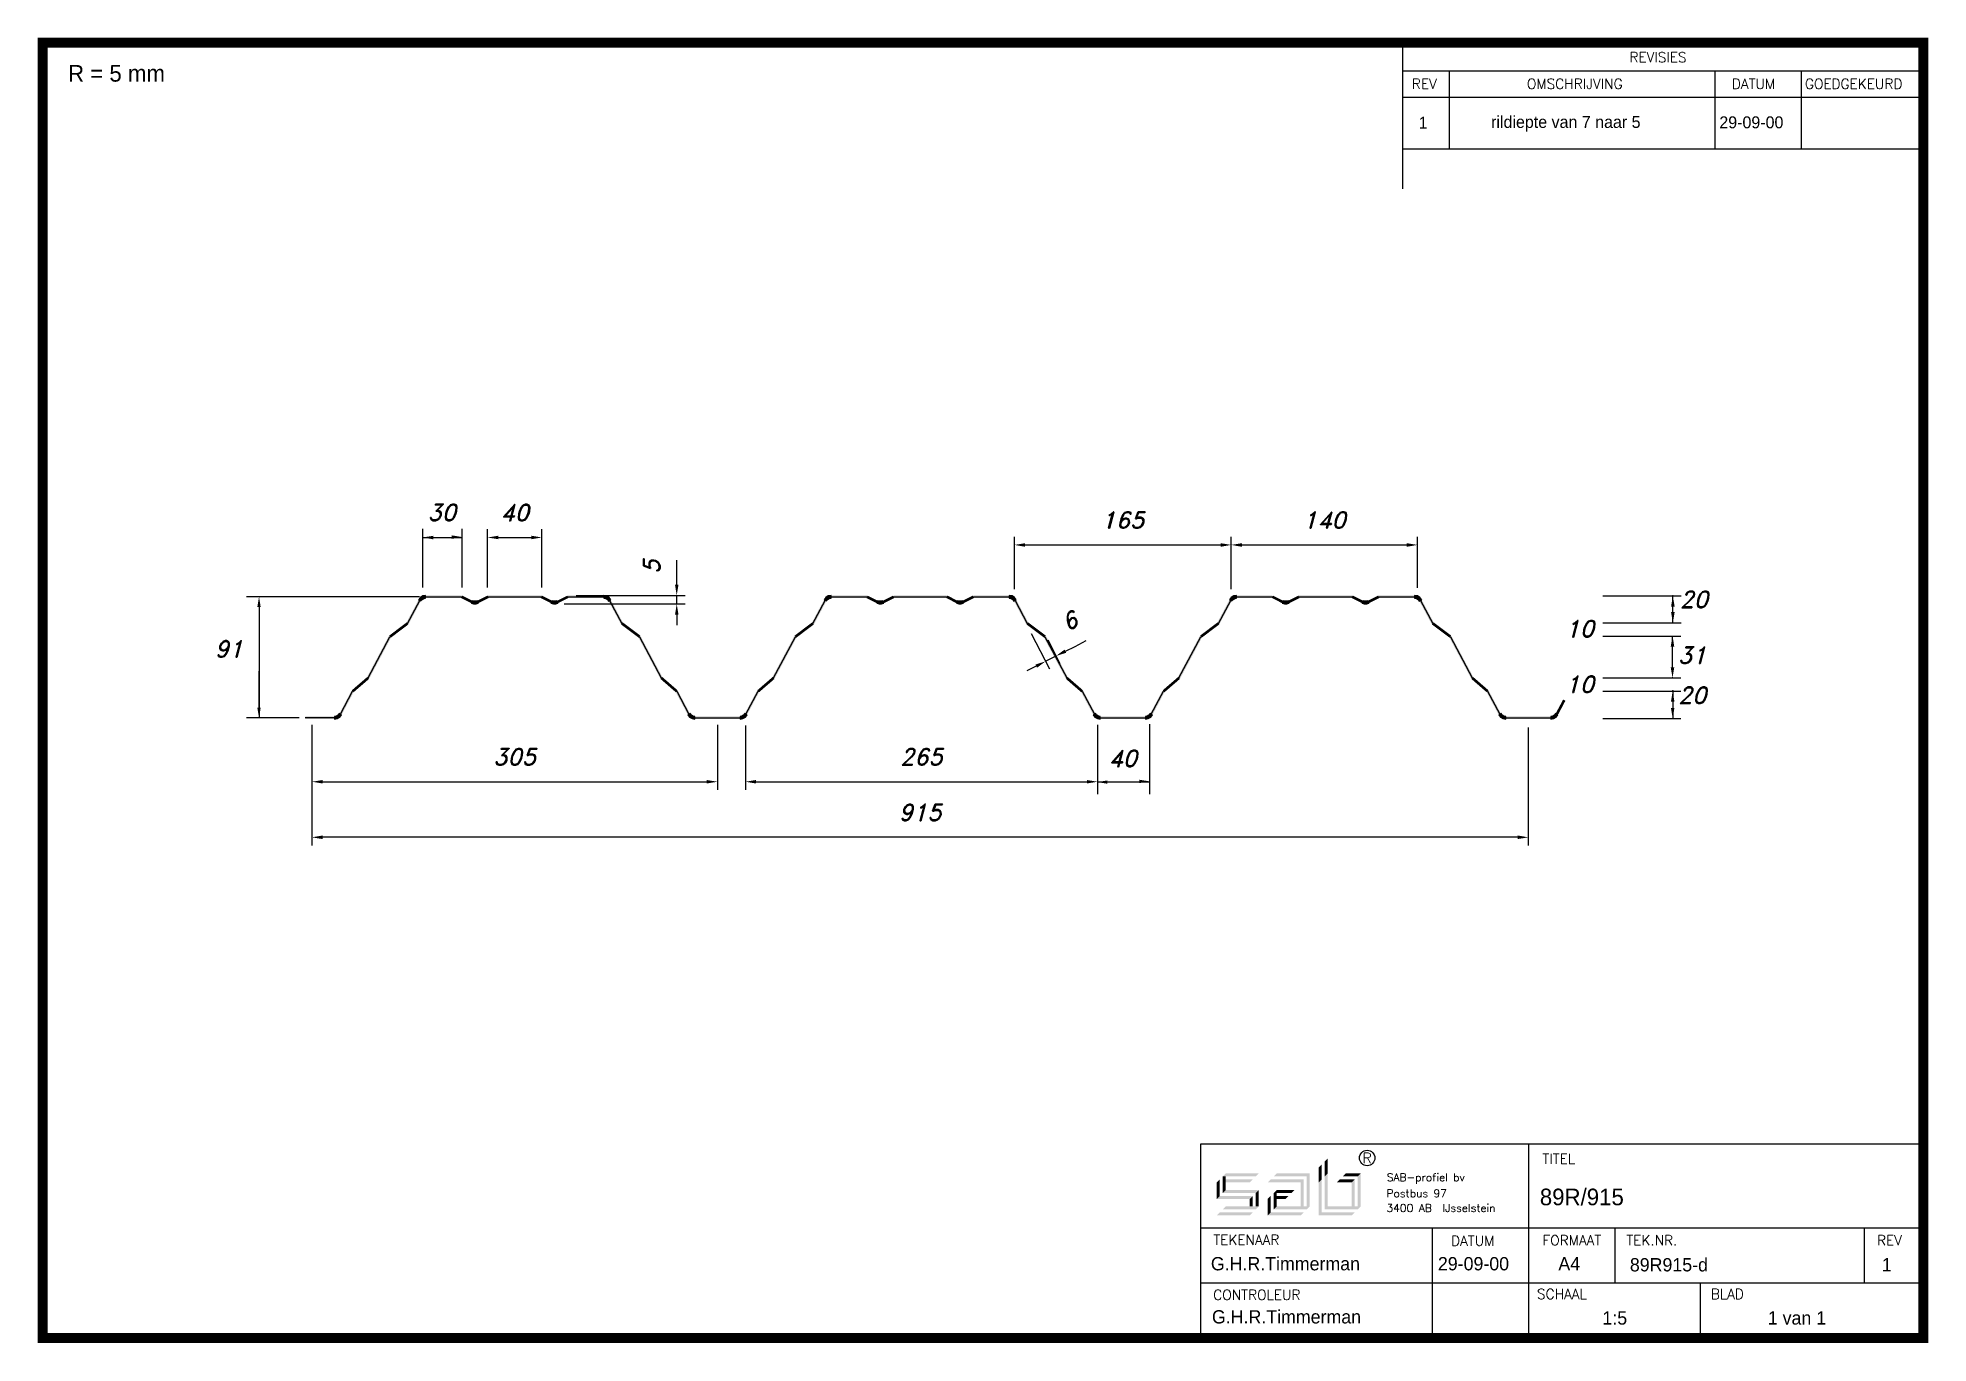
# Model space of a CAD drawing. Extents: x 56 to 1478, y 60 to 1041.
import ezdxf
from ezdxf.enums import TextEntityAlignment as Align

# ---------------------------------------------------------------- set-up
doc = ezdxf.new("R2010")
doc.units = 0
doc.header["$MEASUREMENT"] = 0
doc.layers.get('0').update_dxf_attribs({"linetype": 'CONTINUOUS'})
doc.layers.get('DEFPOINTS').update_dxf_attribs({"linetype": 'CONTINUOUS'})
for name, color, linetype in [('1', 7, 'CONTINUOUS'), ('KADER', 7, 'CONTINUOUS'), ('TEKENING', 7, 'CONTINUOUS'), ('TEKMAP', 7, 'CONTINUOUS')]:
    doc.layers.add(name, color=color, linetype=linetype)
doc.styles.add('ADESK2', font='romans')
doc.styles.add('ROMAND', font='romand')
doc.styles.add('ROMANS', font='romans', dxfattribs={"height": 4})
doc.styles.get("Standard").update_dxf_attribs({"font": 'unvr56w.TTF'})

msp = doc.modelspace()

# ---------------------------------------------------------------- texts
for s, p in [('1', (1095, 973)), ('rildiepte van 7 naar 5', (1149.5, 973.6)), ('29-09-00', (1321.2, 973.3))]:
    msp.add_text(s, height=9).set_placement(p)
at = {"color": 7, "linetype": 'BYBLOCK', "style": 'ROMAND', "oblique": 15}
msp.add_text('30', height=12.5, dxfattribs=at).set_placement((360.2, 678.2), align=Align.CENTER)
at = {"color": 0, "linetype": 'BYBLOCK', "style": 'ROMAND', "oblique": 15}
for s, p in [('40', (415, 678.1)), ('165', (872.5, 672.5)), ('140', (1024.1, 672.5)), ('305', (415, 494.4)), ('265', (720.9, 494.4)), ('915', (720, 452.6))]:
    msp.add_text(s, height=12.5, dxfattribs=at).set_placement(p, align=Align.CENTER)
for s, rotation, p in [('5', 90, (524.4, 643.6)), ('6', 27.0756, (835.3, 597.2))]:
    msp.add_text(s, height=12.5, rotation=rotation, dxfattribs=at).set_placement(p, align=Align.CENTER)
at = {"color": 7, "style": 'ROMAND', "oblique": 15}
for s, p in [('91', (200.1, 575.5)), ('40', (872.4, 493.2))]:
    msp.add_text(s, height=12.5, dxfattribs=at).set_placement(p, align=Align.CENTER)
at = {"layer": 'TEKMAP', "color": 7, "linetype": 'BYBLOCK', "style": 'ROMAND', "oblique": 15}
for p in [(1302, 612.8), (1300.8, 540.7)]:
    msp.add_text('20', height=12.5, dxfattribs=at).set_placement(p, align=Align.CENTER)
for s, p in [('10', (1216.3, 597)), ('31', (1300.8, 577)), ('10', (1216.3, 555.2))]:
    msp.add_text(s, height=12.5, dxfattribs=at).set_placement(p, align=Align.MIDDLE)

# ---------------------------------------------------------------- blocks, each defined once
blk = doc.blocks.new('A$C1F8A05FD')
blk.add_text('R = 5 mm', height=12.5).set_placement((1.8, 5.3))
blk = doc.blocks.new('SABKADER')
for p, q in [((150.23, 42.44), (258.89, 42.44)), ((150.23, 13.24), (150.23, 42.44)), ((199.58, 13.24), (199.58, 42.44)), ((150.23, 29.84), (258.89, 29.84)), ((185, 29.84), (185, 13.24)), ((212.57, 21.54), (212.57, 29.84)), ((250.08, 21.54), (250.08, 29.84)), ((150.23, 21.54), (196.59, 21.54)), ((196.59, 21.54), (258.89, 21.54))]:
    blk.add_line(p, q)
at = {"const_width": 1.5}
blk.add_lwpolyline([(-24.02, 208.07), (-24.02, 13.24), (-6.02, 13.24), (258.89, 13.24), (258.89, 208.07), (-6.02, 208.07)], close=True, dxfattribs=at)
for points in [[(180.56, 208.07), (180.56, 186.08)], [(180.56, 203.85), (258.89, 203.85)], [(187.56, 203.85), (187.56, 192.08)], [(227.56, 203.85), (227.56, 192.08)], [(240.56, 192.08), (240.56, 203.85)], [(258.89, 199.85), (180.56, 199.85)], [(258.89, 192.08), (180.56, 192.08)], [(225.4, 13.24), (225.4, 21.54)]]:
    blk.add_lwpolyline(points)
at = {"layer": 'KADER', "color": 7, "linetype": 'CONTINUOUS'}
for points in [[(168.86, 37.56), (168.86, 39.82), (169.31, 38.01), (169.31, 40.27)], [(168.86, 37.56), (168.86, 39.82), (169.31, 38.01), (169.31, 40.27)], [(152.61, 34.18), (153.06, 34.63), (152.61, 36.66), (153.06, 37.11)], [(152.61, 34.18), (153.06, 34.63), (152.61, 36.66), (153.06, 37.11)], [(153.51, 37.56), (153.97, 38.01), (158.48, 37.56), (158.93, 38.01)], [(153.51, 37.56), (153.97, 38.01), (158.48, 37.56), (158.93, 38.01)], [(153.51, 37.56), (153.97, 38.01), (158.48, 37.56), (158.93, 38.01)], [(153.51, 37.56), (153.97, 38.01), (158.48, 37.56), (158.93, 38.01)], [(153.51, 37.56), (153.97, 37.56), (153.51, 35.08), (153.97, 35.53)], [(153.51, 37.56), (153.97, 37.56), (153.51, 35.08), (153.97, 35.53)], [(153.97, 37.11), (158.03, 37.11), (153.97, 36.66), (157.58, 36.66)], [(153.97, 37.11), (158.03, 37.11), (153.97, 36.66), (157.58, 36.66)], [(160.28, 36.66), (160.73, 37.11), (165.25, 36.66), (165.7, 37.11)], [(160.28, 36.66), (160.73, 37.11), (165.25, 36.66), (165.7, 37.11)], [(161.19, 37.56), (161.64, 38.01), (166.15, 37.56), (166.6, 38.01)], [(161.19, 37.56), (161.64, 38.01), (166.15, 37.56), (166.6, 38.01)], [(165.7, 37.11), (165.7, 33.05), (165.25, 36.66), (165.25, 33.05)], [(165.7, 37.11), (165.7, 33.05), (165.25, 36.66), (165.25, 33.05)], [(166.6, 38.01), (166.6, 33.05), (166.15, 37.56), (166.15, 33.05)], [(166.6, 38.01), (166.6, 33.05), (166.15, 37.56), (166.15, 33.05)], [(167.95, 36.66), (167.95, 38.92), (168.4, 37.11), (168.4, 39.37)], [(167.95, 36.66), (167.95, 38.92), (168.4, 37.11), (168.4, 39.37)], [(167.95, 31.7), (168.4, 32.15), (167.95, 36.66), (168.4, 37.11)], [(167.95, 31.7), (168.4, 32.15), (167.95, 36.66), (168.4, 37.11)], [(168.86, 32.6), (169.31, 33.05), (168.86, 37.56), (169.31, 38.01)], [(168.86, 32.6), (169.31, 33.05), (168.86, 37.56), (169.31, 38.01)], [(173.37, 37.11), (171.11, 37.11), (172.92, 36.66), (170.66, 36.66)], [(173.37, 37.11), (171.11, 37.11), (172.92, 36.66), (170.66, 36.66)], [(174.27, 38.01), (172.01, 38.01), (173.82, 37.56), (171.56, 37.56)], [(174.27, 38.01), (172.01, 38.01), (173.82, 37.56), (171.56, 37.56)], [(173.37, 37.11), (173.37, 33.05), (172.92, 36.66), (172.92, 33.05)], [(173.37, 37.11), (173.37, 33.05), (172.92, 36.66), (172.92, 33.05)], [(174.27, 38.01), (174.27, 33.05), (173.82, 37.56), (173.82, 33.05)], [(174.27, 38.01), (174.27, 33.05), (173.82, 37.56), (173.82, 33.05)], [(152.61, 34.18), (153.06, 34.63), (157.58, 34.18), (158.03, 34.63)], [(152.61, 34.18), (153.06, 34.63), (157.58, 34.18), (158.03, 34.63)], [(153.51, 35.08), (153.97, 35.53), (158.48, 35.08), (158.93, 35.53)], [(153.51, 35.08), (153.97, 35.53), (158.48, 35.08), (158.93, 35.53)], [(157.58, 34.18), (158.03, 34.63), (157.58, 33.05), (158.03, 33.05)], [(157.58, 34.18), (158.03, 34.63), (157.58, 33.05), (158.03, 33.05)], [(158.93, 35.53), (158.48, 35.08), (158.93, 33.05), (158.48, 33.05)], [(158.93, 35.53), (158.48, 35.08), (158.93, 33.05), (158.48, 33.05)], [(160.28, 31.7), (160.28, 34.18), (160.73, 32.15), (160.73, 34.63)], [(160.28, 31.7), (160.28, 34.18), (160.73, 32.15), (160.73, 34.63)], [(161.64, 33.05), (161.64, 35.53), (161.19, 32.6), (161.19, 35.08)], [(161.64, 33.05), (161.64, 35.53), (161.19, 32.6), (161.19, 35.08)], [(161.64, 35.53), (164.34, 35.53), (161.64, 35.08), (163.89, 35.08)], [(161.64, 35.53), (164.34, 35.53), (161.64, 35.08), (163.89, 35.08)], [(161.64, 34.63), (163.44, 34.63), (161.64, 34.18), (162.99, 34.18)], [(161.64, 34.63), (163.44, 34.63), (161.64, 34.18), (162.99, 34.18)], [(152.61, 31.7), (153.06, 32.15), (157.58, 31.7), (158.03, 32.15)], [(152.61, 31.7), (153.06, 32.15), (157.58, 31.7), (158.03, 32.15)], [(153.51, 32.6), (153.97, 33.05), (158.48, 32.6), (158.93, 33.05)], [(153.51, 32.6), (153.97, 33.05), (158.48, 32.6), (158.93, 33.05)], [(160.28, 31.7), (160.73, 32.15), (165.25, 31.7), (165.7, 32.15)], [(160.28, 31.7), (160.73, 32.15), (165.25, 31.7), (165.7, 32.15)], [(161.19, 32.6), (161.64, 33.05), (166.15, 32.6), (166.6, 33.05)], [(161.19, 32.6), (161.64, 33.05), (166.15, 32.6), (166.6, 33.05)], [(167.95, 31.7), (168.4, 32.15), (172.92, 31.7), (173.37, 32.15)], [(167.95, 31.7), (168.4, 32.15), (172.92, 31.7), (173.37, 32.15)], [(169.31, 33.05), (174.27, 33.05), (168.86, 32.6), (173.82, 32.6)], [(169.31, 33.05), (174.27, 33.05), (168.86, 32.6), (173.82, 32.6)]]:
    blk.add_solid(points, dxfattribs=at)
at = {"layer": 'TEKENING', "linetype": 'CONTINUOUS'}
blk.add_circle((175.24, 40.33), 1.16, dxfattribs=at)
blk.add_circle((175.24, 40.33), 1.16, dxfattribs=at)
at = {"style": 'ADESK2'}
for s, height, p in [('REVISIES', 1.507, (214.7, 205.14)), ('REV', 1.507, (181.97, 201.14)), ('OMSCHRIJVING', 1.5069, (199.27, 201.14)), ('DATUM', 1.507, (230.1, 201.14)), ('GOEDGEKEURD', 1.5069, (241.1, 201.14)), ('TITEL', 1.507, (201.61, 39.47)), ('TEKENAAR', 1.507, (152.08, 27.29)), ('DATUM', 1.507, (187.86, 27.14)), ('FORMAAT', 1.507, (201.61, 27.2)), ('TEK.NR.', 1.507, (214.22, 27.2)), ('REV', 1.507, (251.94, 27.2)), ('CONTROLEUR', 1.507, (152.08, 18.99)), ('SCHAAL', 1.507, (200.79, 19.12)), ('BLAD', 1.507, (226.94, 19.12))]:
    blk.add_text(s, height=height, dxfattribs=at).set_placement(p)
at = {"linetype": 'CONTINUOUS'}
for s, height, style, p in [('R', 1.54, 'ROMAND', (174.54, 39.55)), ('R', 1.54, 'ROMAND', (174.54, 39.55)), ('SAB-profiel bv', 1.1764, 'ROMAND', (178.18, 36.83)), ('SAB-profiel bv', 1.1764, 'ROMAND', (178.18, 36.83)), ('Postbus 97', 1.176, 'ROMANS', (178.15, 34.42)), ('Postbus 97', 1.176, 'ROMANS', (178.15, 34.42)), ('3400 AB  IJsselstein', 1.1764, 'ROMANS', (178.15, 32.22)), ('3400 AB  IJsselstein', 1.1764, 'ROMANS', (178.15, 32.22))]:
    blk.add_text(s, height=height, dxfattribs=dict(at, style=style)).set_placement(p)
for tag, p, height in [('TITEL', (201.21, 33.22), 2.5), ('DATUM', (185.88, 23.43), 2), ('TEK.NR.', (214.76, 23.27), 2)]:
    blk.add_attdef(tag, p, '', height=height)
at = {"flags": 8}
for tag, p in [('TEKENAAR', (151.72, 23.43)), ('FORMAAT', (204, 23.43)), ('REV', (252.66, 23.27)), ('CONTROLEUR', (151.88, 15.44)), ('SCHAAL', (210.63, 15.27)), ('BLAD', (235.51, 15.27))]:
    blk.add_attdef(tag, p, '', height=2, dxfattribs=at)

# ---------------------------------------------------------------- linework, layer by layer
at = {"color": 7, "linetype": 'BYBLOCK'}
for p, q in [((345.9, 627.9), (345.9, 672)), ((375.5, 628.1), (375.5, 672)), ((345.9, 665.7), (375.5, 665.7)), ((1233.6, 560), (1292.2, 560))]:
    msp.add_line(p, q, dxfattribs=at)
at = {"color": 0, "linetype": 'BYBLOCK'}
for p, q in [((394.6, 628.1), (394.6, 671.9)), ((435.5, 628.1), (435.5, 671.9)), ((402.6, 665.6), (427.5, 665.6)), ((791, 626.7), (791, 666.2)), ((799, 660), (946, 660)), ((954, 626.7), (954, 666.2)), ((954, 626.7), (954, 666.2)), ((962, 660), (1086.1, 660)), ((1094.1, 627.8), (1094.1, 666.2)), ((536.9, 638), (536.9, 648.5)), ((536.9, 630), (536.9, 638)), ((452.2, 615.6), (543.2, 615.6)), ((461.3, 622), (543.2, 622)), ((536.9, 615.6), (536.9, 622)), ((536.9, 607.6), (536.9, 599.6)), ((803.6, 593.5), (817.3, 566.9)), ((816, 588.6), (825.1, 570.9)), ((829.3, 580.1), (836.5, 583.7)), ((836.5, 583.7), (845, 588.1)), ((807.3, 568.8), (800.2, 565.2)), ((814.4, 572.5), (822.2, 576.5)), ((262.5, 524.7), (262.5, 475.7)), ((262.5, 518.5), (262.5, 433.9)), ((567.5, 524.7), (567.5, 475.7)), ((588.5, 524.2), (588.5, 475.7)), ((853.4, 518.4), (853.4, 475.7)), ((1177.5, 522.7), (1177.5, 433.9)), ((270.5, 481.9), (559.5, 481.9)), ((596.5, 481.9), (845.4, 481.9)), ((1169.5, 440.1), (270.5, 440.1))]:
    msp.add_line(p, q, dxfattribs=at)
at = {"color": 7}
for p, q in [((343.3, 621), (213.2, 621)), ((222.7, 613.4), (222.7, 530)), ((222.7, 537.5), (222.7, 565.1)), ((252.8, 530), (213.2, 530)), ((853.4, 524.6), (853.4, 472.5)), ((892.5, 525.2), (892.5, 472.5)), ((853.4, 481.9), (892.5, 481.9))]:
    msp.add_line(p, q, dxfattribs=at)
at = {"color": 7, "linetype": 'BYBLOCK'}
for points in [[(353.9, 666.9), (353.9, 664.2), (345.9, 665.6)], [(367.5, 667.2), (367.5, 664.5), (375.5, 665.9)]]:
    msp.add_solid(points, dxfattribs=at)
at = {"color": 0, "linetype": 'BYBLOCK'}
for points in [[(402.6, 666.9), (402.6, 664.3), (394.6, 665.6)], [(427.5, 666.9), (427.5, 664.3), (435.5, 665.6)], [(799, 661.3), (799, 658.6), (791, 660)], [(946, 661.3), (946, 658.6), (954, 660)], [(962, 661.3), (962, 658.6), (954, 660)], [(1086.1, 661.3), (1086.1, 658.6), (1094.1, 660)], [(535.6, 630), (538.2, 630), (536.9, 622)], [(535.6, 607.6), (538.2, 607.6), (536.9, 615.6)], [(806.7, 570), (807.9, 567.6), (814.4, 572.5)], [(828.7, 581.3), (829.9, 578.9), (822.2, 576.5)], [(270.5, 483.2), (270.5, 480.6), (262.5, 481.9)], [(559.5, 483.2), (559.5, 480.6), (567.5, 481.9)], [(596.5, 483.2), (596.5, 480.6), (588.5, 481.9)], [(845.4, 483.2), (845.4, 480.6), (853.4, 481.9)], [(270.5, 441.5), (270.5, 438.8), (262.5, 440.1)], [(1169.5, 441.5), (1169.5, 438.8), (1177.5, 440.1)]]:
    msp.add_solid(points, dxfattribs=at)
at = {"color": 7}
for points in [[(221.4, 613.4), (223.9, 613.4), (222.7, 621)], [(342.7, 618.8), (344.5, 617.9), (344.1, 620.5), (345.4, 619)], [(344.1, 620.5), (345.4, 619), (345.9, 621.6), (346.6, 619.7)], [(344.1, 620.5), (345.4, 619), (344.1, 620.5), (345.4, 619)], [(345.9, 621.6), (346.6, 619.7), (348, 622), (348, 620)], [(345.9, 621.6), (346.6, 619.7), (345.9, 621.6), (346.6, 619.7)], [(383.2, 618), (384.4, 617.6), (382.3, 616.2), (384.1, 615.6)], [(382.3, 616.2), (384.1, 615.6), (384.4, 617.6), (385.6, 617.6)], [(384.1, 615.6), (385.9, 615.6), (385.6, 617.6), (386.8, 618)], [(384.4, 617.6), (385.6, 617.6), (384.1, 615.6), (385.9, 615.6)], [(385.6, 617.6), (386.8, 618), (385.9, 615.6), (387.7, 616.2)], [(442.3, 616.2), (444.1, 615.6), (443.2, 618), (444.4, 617.6)], [(443.2, 618), (444.4, 617.6), (444.4, 617.6), (445.6, 617.6)], [(444.1, 615.6), (445.9, 615.6), (445.6, 617.6), (446.8, 618)], [(444.4, 617.6), (445.6, 617.6), (444.1, 615.6), (445.9, 615.6)], [(445.6, 617.6), (446.8, 618), (445.9, 615.6), (447.7, 616.2)], [(647.7, 618.8), (649.5, 617.9), (649.1, 620.5), (650.4, 619)], [(649.1, 620.5), (650.4, 619), (650.9, 621.6), (651.6, 619.7)], [(649.1, 620.5), (650.4, 619), (649.1, 620.5), (650.4, 619)], [(650.9, 621.6), (651.6, 619.7), (653, 622), (653, 620)], [(650.9, 621.6), (651.6, 619.7), (650.9, 621.6), (651.6, 619.7)], [(688.2, 618), (689.4, 617.6), (687.3, 616.2), (689.1, 615.6)], [(687.3, 616.2), (689.1, 615.6), (689.4, 617.6), (690.6, 617.6)], [(689.1, 615.6), (690.9, 615.6), (690.6, 617.6), (691.8, 618)], [(689.4, 617.6), (690.6, 617.6), (689.1, 615.6), (690.9, 615.6)], [(690.6, 617.6), (691.8, 618), (690.9, 615.6), (692.7, 616.2)], [(747.3, 616.2), (749.1, 615.6), (748.2, 618), (749.4, 617.6)], [(748.2, 618), (749.4, 617.6), (749.4, 617.6), (750.6, 617.6)], [(749.1, 615.6), (750.9, 615.6), (750.6, 617.6), (751.8, 618)], [(749.4, 617.6), (750.6, 617.6), (749.1, 615.6), (750.9, 615.6)], [(750.6, 617.6), (751.8, 618), (750.9, 615.6), (752.7, 616.2)], [(952.7, 618.8), (954.5, 617.9), (954, 620.5), (955.4, 619)], [(954, 620.5), (955.4, 619), (955.9, 621.6), (956.6, 619.7)], [(954, 620.5), (955.4, 619), (954, 620.5), (955.4, 619)], [(955.9, 621.6), (956.6, 619.7), (958, 622), (958, 620)], [(955.9, 621.6), (956.6, 619.7), (955.9, 621.6), (956.6, 619.7)], [(993.2, 618), (994.4, 617.6), (992.3, 616.2), (994.1, 615.6)], [(992.3, 616.2), (994.1, 615.6), (994.4, 617.6), (995.6, 617.6)], [(994.1, 615.6), (995.9, 615.6), (995.6, 617.6), (996.8, 618)], [(994.4, 617.6), (995.6, 617.6), (994.1, 615.6), (995.9, 615.6)], [(995.6, 617.6), (996.8, 618), (995.9, 615.6), (997.7, 616.2)], [(1052.3, 616.2), (1054.1, 615.6), (1053.2, 618), (1054.4, 617.6)], [(1053.2, 618), (1054.4, 617.6), (1054.4, 617.6), (1055.6, 617.6)], [(1054.1, 615.6), (1055.9, 615.6), (1055.6, 617.6), (1056.8, 618)], [(1054.4, 617.6), (1055.6, 617.6), (1054.1, 615.6), (1055.9, 615.6)], [(1055.6, 617.6), (1056.8, 618), (1055.9, 615.6), (1057.7, 616.2)], [(221.4, 537.5), (223.9, 537.5), (222.7, 530)], [(279.5, 529), (281.6, 529.4), (280.9, 531.2), (282.1, 532)], [(279.5, 531), (280.9, 531.2), (279.5, 529), (281.6, 529.4)], [(280.9, 531.2), (282.1, 532), (281.6, 529.4), (283.5, 530.5)], [(281.6, 529.4), (283.5, 530.5), (282.6, 532.5), (283, 533.1)], [(282.6, 532.5), (283, 533.1), (283.5, 530.5), (284.8, 532.2)], [(545.2, 532.2), (547, 533.1), (545.9, 531.3), (547.9, 532)], [(545.9, 531.3), (547.9, 532), (546.5, 530.5), (547.9, 532)], [(546.5, 530.5), (547.9, 532), (546.5, 530.5), (547.9, 532)], [(546.5, 530.5), (547.9, 532), (548.4, 529.4), (549.1, 531.2)], [(548.4, 529.4), (549.1, 531.2), (549.1, 531.2), (548.4, 529.4)], [(549.1, 531.2), (548.4, 529.4), (550.5, 531), (550.5, 529)], [(584.5, 529), (586.6, 529.4), (585.9, 531.2), (587.1, 532)], [(584.5, 531), (585.9, 531.2), (584.5, 529), (586.6, 529.4)], [(585.9, 531.2), (587.1, 532), (586.6, 529.4), (588.5, 530.5)], [(586.6, 529.4), (588.5, 530.5), (587.6, 532.5), (588, 533.1)], [(587.6, 532.5), (588, 533.1), (588.5, 530.5), (589.8, 532.2)], [(850.2, 532.2), (852, 533.1), (850.9, 531.3), (852.9, 532)], [(850.9, 531.3), (852.9, 532), (851.5, 530.5), (852.9, 532)], [(851.5, 530.5), (852.9, 532), (853.4, 529.4), (854.1, 531.2)], [(851.5, 530.5), (852.9, 532), (851.5, 530.5), (852.9, 532)], [(854.1, 531.2), (853.4, 529.4), (855.5, 531), (855.5, 529)], [(853.4, 529.4), (854.1, 531.2), (854.1, 531.2), (853.4, 529.4)], [(889.5, 529), (891.6, 529.4), (890.9, 531.2), (892.1, 532)], [(889.5, 531), (890.9, 531.2), (889.5, 529), (891.6, 529.4)], [(890.9, 531.2), (892.1, 532), (891.6, 529.4), (893.5, 530.5)], [(891.6, 529.4), (893.5, 530.5), (892.6, 532.5), (893, 533.1)], [(892.6, 532.5), (893, 533.1), (893.5, 530.5), (894.8, 532.2)], [(1155.2, 532.2), (1157, 533.1), (1155.9, 531.3), (1157.9, 532)], [(1155.9, 531.3), (1157.9, 532), (1156.5, 530.5), (1157.9, 532)], [(1156.5, 530.5), (1157.9, 532), (1158.4, 529.4), (1159.1, 531.2)], [(1156.5, 530.5), (1157.9, 532), (1156.5, 530.5), (1157.9, 532)], [(1159.1, 531.2), (1158.4, 529.4), (1160.5, 531), (1160.5, 529)], [(1158.4, 529.4), (1159.1, 531.2), (1159.1, 531.2), (1158.4, 529.4)], [(860.9, 482.9), (860.9, 480.4), (853.4, 481.6)], [(885, 483.4), (885, 480.9), (892.5, 482.2)]]:
    msp.add_solid(points, dxfattribs=at)
at = {"layer": '1', "color": 7, "linetype": 'CONTINUOUS'}
for p, q in [((334.4, 601), (343.6, 618.3)), ((348, 621), (375, 621)), ((375, 621), (382.8, 617.1)), ((387.3, 617.1), (395, 621)), ((395, 621), (435, 621)), ((435, 621), (442.8, 617.1)), ((447.3, 617.1), (455, 621)), ((455, 621), (482, 621)), ((486.4, 618.3), (495.6, 601)), ((639.4, 601), (648.6, 618.3)), ((653, 621), (680, 621)), ((680, 621), (687.8, 617.1)), ((692.3, 617.1), (700, 621)), ((700, 621), (740, 621)), ((740, 621), (747.8, 617.1)), ((752.3, 617.1), (760, 621)), ((760, 621), (787, 621)), ((791.4, 618.3), (800.6, 601)), ((944.4, 601), (953.6, 618.3)), ((958, 621), (985, 621)), ((985, 621), (992.8, 617.1)), ((997.2, 617.1), (1005, 621)), ((1005, 621), (1045, 621)), ((1045, 621), (1052.8, 617.1)), ((1057.2, 617.1), (1065, 621)), ((1065, 621), (1092, 621)), ((1096.4, 618.3), (1105.6, 601)), ((321.2, 591), (334.4, 601)), ((495.6, 601), (508.9, 591)), ((626.2, 591), (639.4, 601)), ((800.6, 601), (813.9, 591)), ((931.2, 591), (944.4, 601)), ((1105.6, 601), (1118.9, 591)), ((304.7, 560), (321.2, 591)), ((508.9, 591), (525.3, 560)), ((609.7, 560), (626.2, 591)), ((813.9, 591), (830.3, 560)), ((914.7, 560), (931.2, 591)), ((1118.9, 591), (1135.3, 560)), ((293.1, 550), (304.7, 560)), ((525.3, 560), (536.9, 550)), ((598.1, 550), (609.7, 560)), ((830.3, 560), (841.9, 550)), ((903.1, 550), (914.7, 560)), ((1135.3, 560), (1146.9, 550)), ((283.9, 532.6), (293.1, 550)), ((536.9, 550), (546.1, 532.6)), ((588.9, 532.6), (598.1, 550)), ((841.9, 550), (851.1, 532.6)), ((893.9, 532.6), (903.1, 550)), ((1146.9, 550), (1156.1, 532.6)), ((1198.9, 532.6), (1204.5, 543.2)), ((279.5, 530), (257.5, 530)), ((550.5, 530), (584.5, 530)), ((855.5, 530), (889.5, 530)), ((1160.5, 530), (1194.5, 530))]:
    msp.add_line(p, q, dxfattribs=at)
for centre, start, end in [((348, 616), 89.925, 151.834), ((385, 621.6), 243.654, 296.693), ((445, 621.6), 243.654, 296.708), ((482, 616), 27.821, 89.925), ((653, 616), 89.925, 151.834), ((690, 621.6), 243.654, 296.693), ((750, 621.6), 243.654, 296.708), ((787, 616), 27.821, 89.925), ((958, 616), 89.925, 151.834), ((995, 621.6), 243.654, 296.693), ((1055, 621.6), 243.654, 296.708), ((1092, 616), 27.821, 89.925), ((279.5, 535), 269.925, 332.099), ((550.5, 535), 208.151, 270.075), ((584.5, 535), 269.925, 332.099), ((855.5, 535), 208.151, 270.075), ((889.5, 535), 269.925, 332.099), ((1160.5, 535), 208.151, 270.075), ((1194.5, 535), 270.076, 332.137)]:
    msp.add_arc(centre, 5, start, end, dxfattribs=at)
for points in [[(333.5, 601.5), (342.7, 618.8), (335.3, 600.5), (344.5, 617.9)], [(348, 622), (375, 622), (348, 620), (375, 620)], [(375.5, 621.9), (383.2, 618), (374.6, 620.1), (382.3, 616.2)], [(386.8, 618), (394.6, 621.9), (387.7, 616.2), (395.5, 620.1)], [(395, 622), (435, 622), (395, 620), (435, 620)], [(435.5, 621.9), (443.2, 618), (434.6, 620.1), (442.3, 616.2)], [(446.8, 618), (454.6, 621.9), (447.7, 616.2), (455.5, 620.1)], [(455, 622), (482, 622), (455, 620), (482, 620)], [(487.3, 618.8), (496.5, 601.5), (485.5, 617.8), (494.8, 600.5)], [(638.5, 601.5), (647.7, 618.8), (640.3, 600.5), (649.5, 617.9)], [(653, 622), (680, 622), (653, 620), (680, 620)], [(680.5, 621.9), (688.2, 618), (679.6, 620.1), (687.3, 616.2)], [(691.8, 618), (699.6, 621.9), (692.7, 616.2), (700.5, 620.1)], [(700, 622), (740, 622), (700, 620), (740, 620)], [(740.5, 621.9), (748.2, 618), (739.6, 620.1), (747.3, 616.2)], [(751.8, 618), (759.6, 621.9), (752.7, 616.2), (760.5, 620.1)], [(760, 622), (787, 622), (760, 620), (787, 620)], [(792.3, 618.8), (801.5, 601.5), (790.5, 617.8), (799.7, 600.5)], [(943.5, 601.5), (952.7, 618.8), (945.2, 600.5), (954.5, 617.9)], [(958, 622), (985, 622), (958, 620), (985, 620)], [(985.4, 621.9), (993.2, 618), (984.6, 620.1), (992.3, 616.2)], [(996.8, 618), (1004.6, 621.9), (997.7, 616.2), (1005.4, 620.1)], [(1005, 622), (1045, 622), (1005, 620), (1045, 620)], [(1045.4, 621.9), (1053.2, 618), (1044.6, 620.1), (1052.3, 616.2)], [(1056.8, 618), (1064.6, 621.9), (1057.7, 616.2), (1065.4, 620.1)], [(1065, 622), (1092, 622), (1065, 620), (1092, 620)], [(1097.3, 618.8), (1106.5, 601.5), (1095.5, 617.8), (1104.7, 600.5)], [(320.6, 591.8), (333.8, 601.8), (321.8, 590.2), (335, 600.2)], [(496.2, 601.8), (509.5, 591.8), (495, 600.2), (508.3, 590.2)], [(625.6, 591.8), (638.8, 601.8), (626.8, 590.2), (640, 600.2)], [(801.2, 601.8), (814.5, 591.8), (800, 600.2), (813.3, 590.2)], [(930.6, 591.8), (943.8, 601.8), (931.8, 590.2), (945, 600.2)], [(1106.2, 601.8), (1119.5, 591.8), (1105, 600.2), (1118.3, 590.2)], [(303.8, 560.5), (320.3, 591.5), (305.6, 559.5), (322.1, 590.5)], [(509.7, 591.5), (526.2, 560.5), (508, 590.5), (524.5, 559.5)], [(608.8, 560.5), (625.3, 591.5), (610.6, 559.5), (627.1, 590.5)], [(814.7, 591.5), (831.2, 560.5), (813, 590.5), (829.5, 559.5)], [(913.8, 560.5), (930.3, 591.5), (915.6, 559.5), (932.1, 590.5)], [(1119.7, 591.5), (1136.2, 560.5), (1118, 590.5), (1134.5, 559.5)], [(292.5, 550.7), (304.1, 560.7), (293.8, 549.2), (305.4, 559.2)], [(526, 560.7), (537.5, 550.7), (524.7, 559.2), (536.2, 549.2)], [(597.5, 550.7), (609.1, 560.7), (598.8, 549.2), (610.4, 559.2)], [(831, 560.7), (842.5, 550.7), (829.7, 559.2), (841.2, 549.2)], [(902.5, 550.7), (914.1, 560.7), (903.8, 549.2), (915.4, 559.2)], [(1136, 560.7), (1147.5, 550.7), (1134.7, 559.2), (1146.2, 549.2)], [(283, 533.1), (292.3, 550.5), (284.8, 532.2), (294, 549.5)], [(537.7, 550.5), (547, 533.1), (536, 549.5), (545.2, 532.2)], [(588, 533.1), (597.3, 550.5), (589.8, 532.2), (599, 549.5)], [(842.7, 550.5), (852, 533.1), (841, 549.5), (850.2, 532.2)], [(893, 533.1), (902.2, 550.5), (894.8, 532.2), (904, 549.5)], [(1147.7, 550.5), (1157, 533.1), (1146, 549.5), (1155.2, 532.2)], [(1198, 533.1), (1203.7, 543.7), (1199.8, 532.2), (1205.4, 542.8)], [(279.5, 529), (257.5, 529), (279.5, 531), (257.5, 531)], [(550.5, 531), (584.5, 531), (550.5, 529), (584.5, 529)], [(855.5, 531), (889.5, 531), (855.5, 529), (889.5, 529)], [(1160.5, 531), (1194.5, 531), (1160.5, 529), (1194.5, 529)]]:
    msp.add_solid(points, dxfattribs=at)
for points in [[(345.4, 619), (344.1, 620.5), (342.7, 618.8), (344.5, 617.9)], [(346.6, 619.7), (345.9, 621.6), (344.1, 620.5), (345.4, 619)], [(348, 620), (348, 622), (345.9, 621.6), (346.6, 619.7)], [(383.2, 618), (382.3, 616.2), (384.1, 615.6), (384.4, 617.6)], [(384.4, 617.6), (384.1, 615.6), (385.9, 615.6), (385.6, 617.6)], [(385.6, 617.6), (385.9, 615.6), (387.7, 616.2), (386.8, 618)], [(443.2, 618), (442.3, 616.2), (444.1, 615.6), (444.4, 617.6)], [(444.4, 617.6), (444.1, 615.6), (445.9, 615.6), (445.6, 617.6)], [(445.6, 617.6), (445.9, 615.6), (447.7, 616.2), (446.8, 618)], [(483.4, 619.7), (484.1, 621.6), (482, 622), (482, 620)], [(484.7, 619), (486, 620.5), (484.1, 621.6), (483.4, 619.7)], [(485.5, 617.8), (487.3, 618.8), (486, 620.5), (484.7, 619)], [(650.4, 619), (649.1, 620.5), (647.7, 618.8), (649.5, 617.9)], [(651.6, 619.7), (650.9, 621.6), (649.1, 620.5), (650.4, 619)], [(653, 620), (653, 622), (650.9, 621.6), (651.6, 619.7)], [(688.2, 618), (687.3, 616.2), (689.1, 615.6), (689.4, 617.6)], [(689.4, 617.6), (689.1, 615.6), (690.9, 615.6), (690.6, 617.6)], [(690.6, 617.6), (690.9, 615.6), (692.7, 616.2), (691.8, 618)], [(748.2, 618), (747.3, 616.2), (749.1, 615.6), (749.4, 617.6)], [(749.4, 617.6), (749.1, 615.6), (750.9, 615.6), (750.6, 617.6)], [(750.6, 617.6), (750.9, 615.6), (752.7, 616.2), (751.8, 618)], [(788.4, 619.7), (789.1, 621.6), (787, 622), (787, 620)], [(789.6, 619), (791, 620.5), (789.1, 621.6), (788.4, 619.7)], [(790.5, 617.8), (792.3, 618.8), (791, 620.5), (789.6, 619)], [(955.4, 619), (954, 620.5), (952.7, 618.8), (954.5, 617.9)], [(956.6, 619.7), (955.9, 621.6), (954, 620.5), (955.4, 619)], [(958, 620), (958, 622), (955.9, 621.6), (956.6, 619.7)], [(993.2, 618), (992.3, 616.2), (994.1, 615.6), (994.4, 617.6)], [(994.4, 617.6), (994.1, 615.6), (995.9, 615.6), (995.6, 617.6)], [(995.6, 617.6), (995.9, 615.6), (997.7, 616.2), (996.8, 618)], [(1053.2, 618), (1052.3, 616.2), (1054.1, 615.6), (1054.4, 617.6)], [(1054.4, 617.6), (1054.1, 615.6), (1055.9, 615.6), (1055.6, 617.6)], [(1055.6, 617.6), (1055.9, 615.6), (1057.7, 616.2), (1056.8, 618)], [(1093.4, 619.7), (1094.1, 621.6), (1092, 622), (1092, 620)], [(1094.6, 619), (1096, 620.5), (1094.1, 621.6), (1093.4, 619.7)], [(1095.5, 617.8), (1097.3, 618.8), (1096, 620.5), (1094.6, 619)], [(279.5, 531), (279.5, 529), (281.6, 529.4), (280.9, 531.2)], [(280.9, 531.2), (281.6, 529.4), (283.5, 530.5), (282.1, 532)], [(282.1, 532), (283.5, 530.5), (284.8, 532.2), (283, 533.1)], [(547, 533.1), (545.2, 532.2), (546.5, 530.5), (547.9, 532)], [(547.9, 532), (546.5, 530.5), (548.4, 529.4), (549.1, 531.2)], [(549.1, 531.2), (548.4, 529.4), (550.5, 529), (550.5, 531)], [(584.5, 531), (584.5, 529), (586.6, 529.4), (585.9, 531.2)], [(585.9, 531.2), (586.6, 529.4), (588.5, 530.5), (587.1, 532)], [(587.1, 532), (588.5, 530.5), (589.8, 532.2), (588, 533.1)], [(852, 533.1), (850.2, 532.2), (851.5, 530.5), (852.9, 532)], [(852.9, 532), (851.5, 530.5), (853.4, 529.4), (854.1, 531.2)], [(854.1, 531.2), (853.4, 529.4), (855.5, 529), (855.5, 531)], [(889.5, 531), (889.5, 529), (891.6, 529.4), (890.9, 531.2)], [(890.9, 531.2), (891.6, 529.4), (893.5, 530.5), (892.1, 532)], [(892.1, 532), (893.5, 530.5), (894.8, 532.2), (893, 533.1)], [(1157, 533.1), (1155.2, 532.2), (1156.5, 530.5), (1157.9, 532)], [(1157.9, 532), (1156.5, 530.5), (1158.4, 529.4), (1159.1, 531.2)], [(1159.1, 531.2), (1158.4, 529.4), (1160.5, 529), (1160.5, 531)], [(1194.5, 531), (1194.5, 529), (1196.6, 529.4), (1195.9, 531.2)], [(1195.9, 531.2), (1196.6, 529.4), (1198.5, 530.5), (1197.1, 532)], [(1197.1, 532), (1198.5, 530.5), (1199.8, 532.2), (1198, 533.1)]]:
    msp.add_3dface(points, dxfattribs=at)
at = {"layer": 'DEFPOINTS', "color": 7, "linetype": 'BYBLOCK'}
for p in [(375.5, 665.7), (345.9, 621.6), (374.8, 620), (375.5, 621.9), (395.2, 620), (1096, 620.5), (1106.5, 601.5)]:
    msp.add_point(p, dxfattribs=at)
at = {"layer": 'DEFPOINTS', "color": 0, "linetype": 'BYBLOCK'}
for p in [(435.5, 665.6), (954, 660), (1094.1, 660), (394.6, 621.9), (435.5, 621.9), (445.9, 615.6), (455, 622), (536.9, 622), (791, 620.5), (954, 620.5), (954, 620.5), (1094.1, 621.6), (800.8, 599.1), (813.2, 594.2), (822.2, 576.5), (262.5, 531), (567.5, 531), (588.5, 530.5), (1177.5, 529), (262.5, 524.7), (853.4, 524.6), (567.5, 481.9), (853.4, 481.9), (262.5, 440.1)]:
    msp.add_point(p, dxfattribs=at)
at = {"layer": 'TEKMAP', "color": 7, "linetype": 'BYBLOCK'}
for p, q in [((1233.6, 621.6), (1292.5, 621.6)), ((1286.2, 601.5), (1286.2, 621.6)), ((1233.6, 601.5), (1292.5, 601.5)), ((1233.6, 591.5), (1292.2, 591.5)), ((1286, 568), (1286, 591.5)), ((1233.6, 550), (1292.3, 550)), ((1286.1, 550), (1286.1, 529.4)), ((1233.6, 529.4), (1292.3, 529.4))]:
    msp.add_line(p, q, dxfattribs=at)
for p in [(1286.2, 621.6), (1286, 560), (1286.1, 550.2)]:
    msp.add_point(p, dxfattribs=at)
at = {"layer": 'TEKMAP', "color": 7}
for points in [[(482, 622), (482, 620), (484.1, 621.6), (483.4, 619.7)], [(484.1, 621.6), (483.4, 619.7), (486, 620.5), (484.7, 619)], [(486, 620.5), (484.7, 619), (487.3, 618.8), (485.5, 617.8)], [(787, 622), (787, 620), (789.1, 621.6), (788.4, 619.7)], [(789.1, 621.6), (788.4, 619.7), (791, 620.5), (789.6, 619)], [(791, 620.5), (789.6, 619), (792.3, 618.8), (790.5, 617.8)], [(1092, 622), (1092, 620), (1094.1, 621.6), (1093.4, 619.7)], [(1094.1, 621.6), (1093.4, 619.7), (1096, 620.5), (1094.6, 619)], [(1096, 620.5), (1094.6, 619), (1097.3, 618.8), (1095.5, 617.8)], [(1194.5, 531), (1194.5, 529), (1195.9, 531.2), (1196.6, 529.4)], [(1195.9, 531.2), (1196.6, 529.4), (1197.1, 532), (1198.5, 530.5)], [(1197.1, 532), (1198.5, 530.5), (1198, 533.1), (1199.8, 532.2)]]:
    msp.add_solid(points, dxfattribs=at)
at = {"layer": 'TEKMAP', "color": 7, "linetype": 'BYBLOCK'}
for points in [[(1284.9, 613.6), (1287.6, 613.6), (1286.2, 621.6)], [(1284.9, 609.5), (1287.6, 609.5), (1286.2, 601.5)], [(1284.6, 583.5), (1287.3, 583.5), (1286, 591.5)], [(1284.6, 568), (1287.3, 568), (1286, 560)], [(1284.8, 542.2), (1287.4, 542.2), (1286.1, 550.2)], [(1284.8, 537.4), (1287.4, 537.4), (1286.1, 529.4)]]:
    msp.add_solid(points, dxfattribs=at)

# ---------------------------------------------------------------- block references
at = {"xscale": 5, "yscale": 5, "zscale": 5}
msp.add_blockref('SABKADER', (180.1, -2.7), dxfattribs=at).add_auto_attribs({'TEKENAAR': 'G.H.R.Timmerman', 'CONTROLEUR': 'G.H.R.Timmerman', 'DATUM': '29-09-00', 'TITEL': '89R/915', 'FORMAAT': 'A4', 'TEK.NR.': '89R915-d', 'REV': '1', 'SCHAAL': '1:5', 'BLAD': '1 van 1'})
msp.add_blockref('A$C1F8A05FD', (77.2, 1003.1))

msp.set_redraw_order([(e.dxf.handle, doc.entitydb.next_handle()) for e in msp.query("TEXT MTEXT ATTDEF DIMENSION ARC_DIMENSION")])  # texts and dimensions are drawn at this point

doc.saveas('drawing.dxf')
